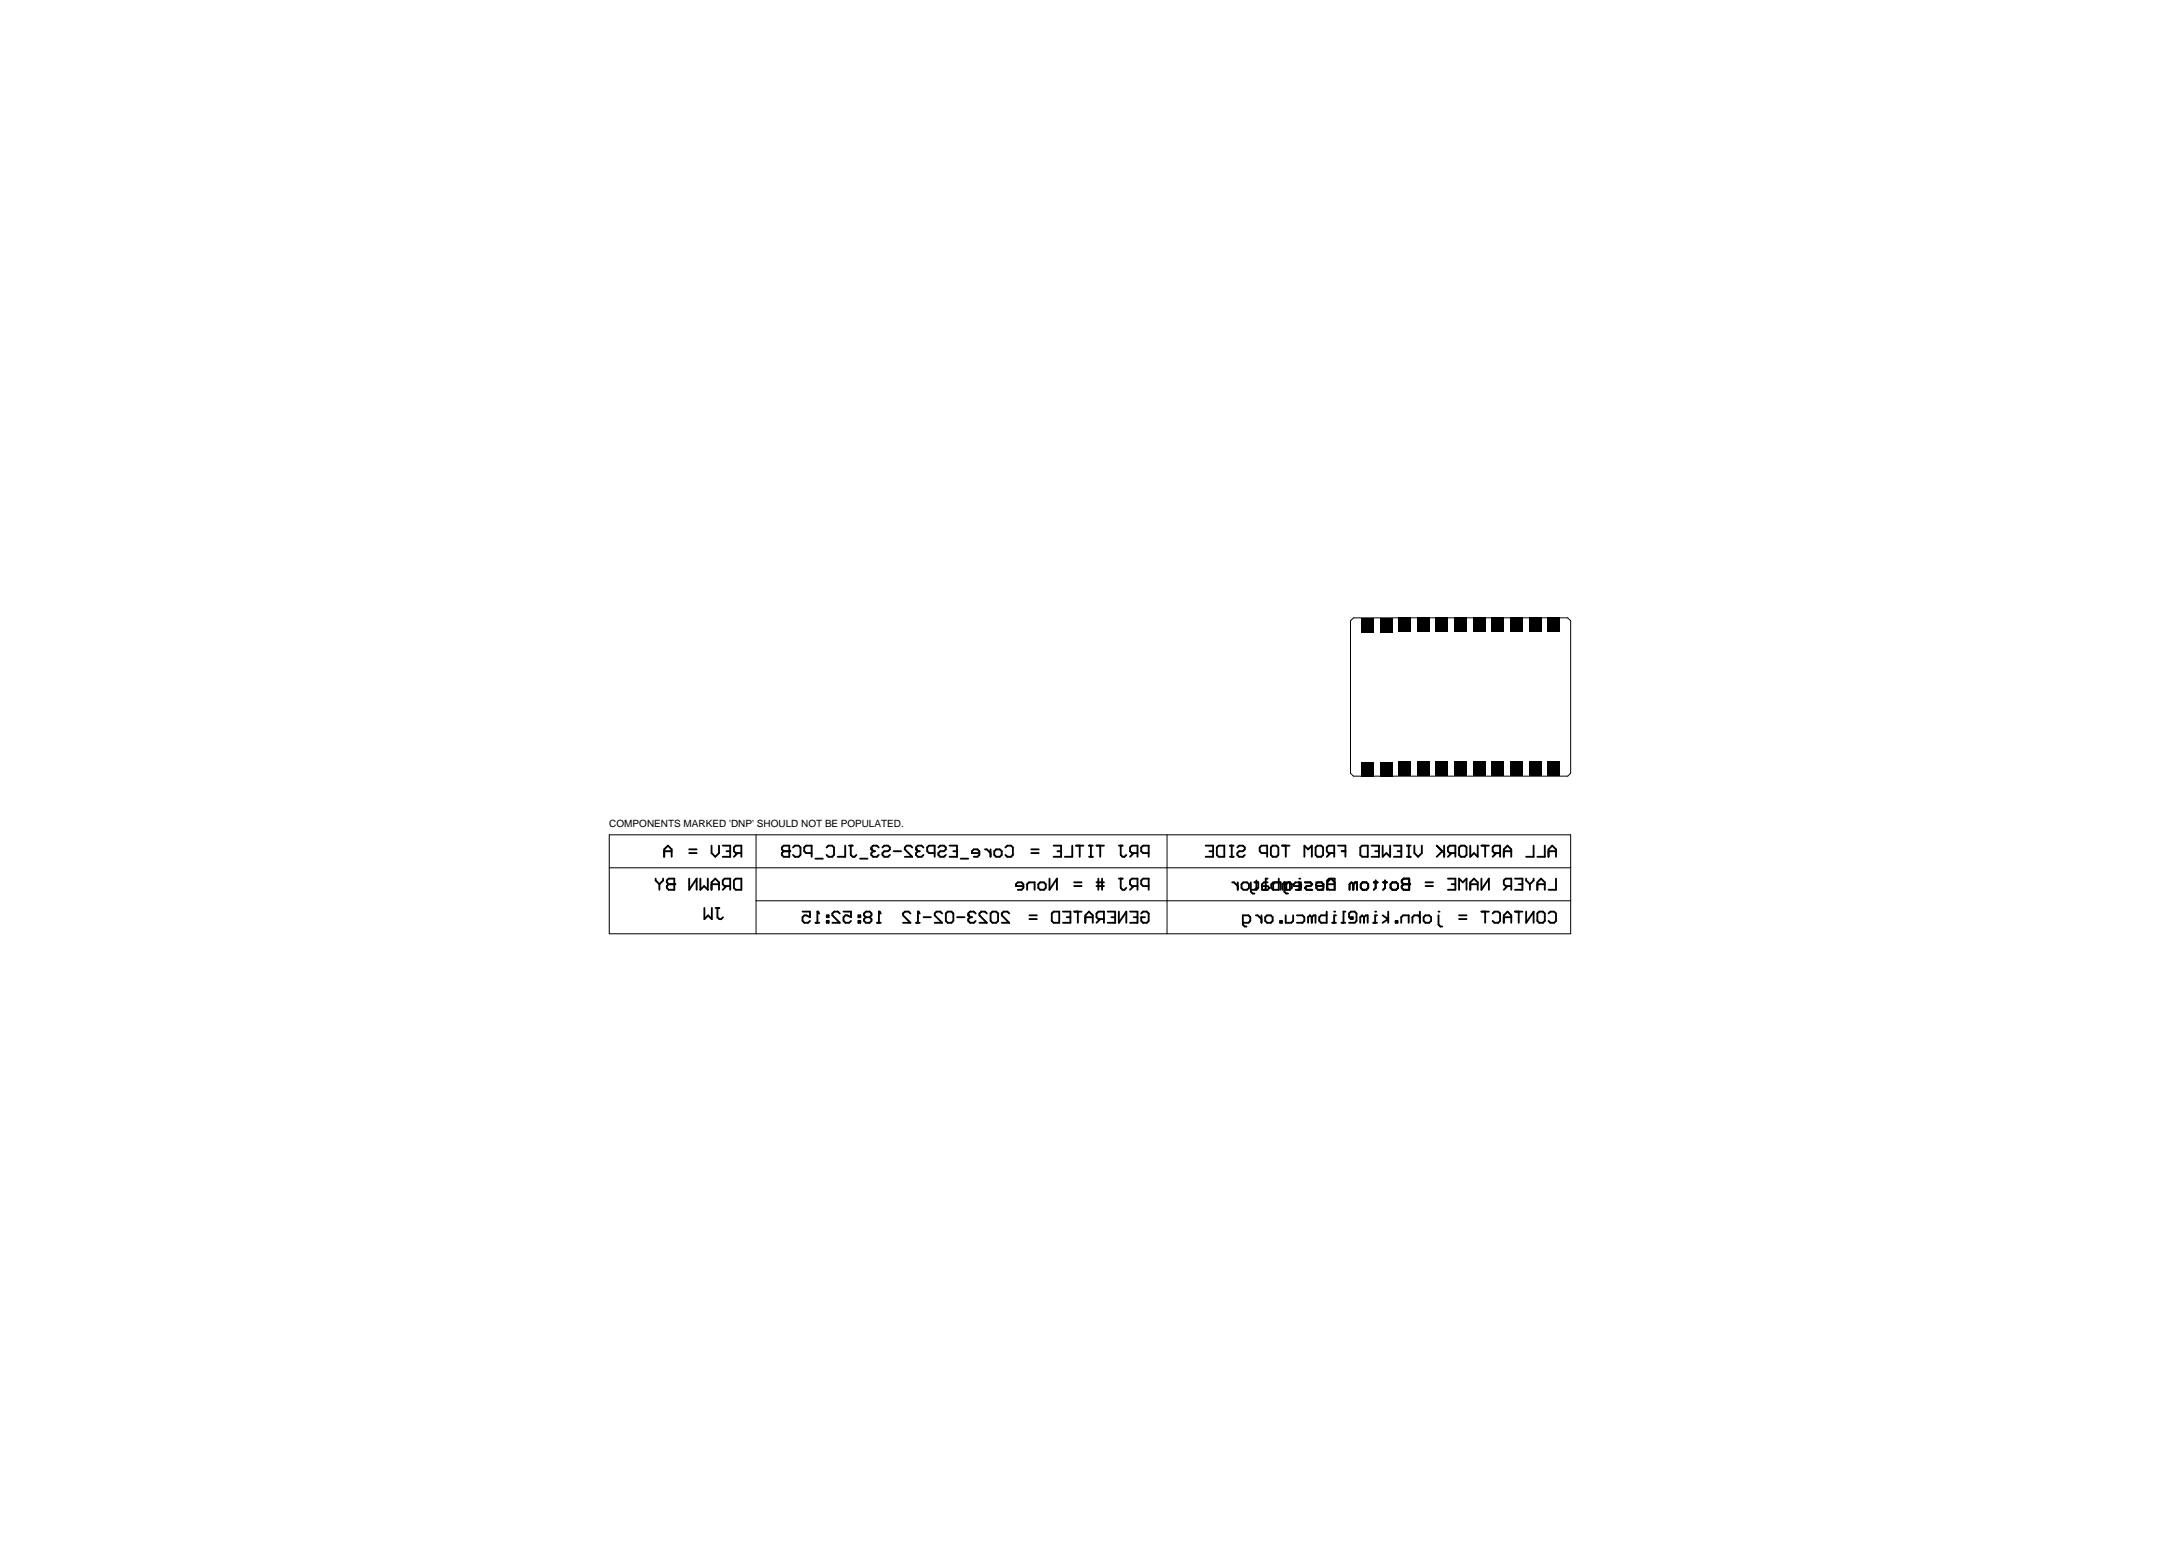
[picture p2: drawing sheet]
<svg xmlns="http://www.w3.org/2000/svg" width="297mm" height="210mm" viewBox="0 0 297 210" stroke-linecap="round" stroke-linejoin="round" font-family="sans-serif">
<defs><g id="words">
<text font-size="1.4" x="83" y="112.7">COMPONENTS MARKED 'DNP' SHOULD NOT BE POPULATED.</text>
</g></defs>
<path d="M183.9 84.6l.4-.4h29.2l.4 .4v20.7l-.4 .4h-29.2l-.4-.4zM83 113.7h130.9v13.5h-130.9zM83 118.2h130.9M103 113.7v13.5M158.9 113.7v13.5M103 122.7h110.9" fill="none" stroke="#000" stroke-width=".14"/>
<g fill="none" stroke="#000" stroke-width=".25">
<path d="M89.3 119.7v.2l.5 .5M90.3 119.7v.2l-.5 .5M90.5 116.7v-1l.5-.5 .5 .5v1M90.5 115.9h1M90.8 119.9l.3-.2h.7v1.5h-.7l-.3-.3v-.2l.3-.3-.3-.2zM93.9 116.2h1M93.9 115.7h1M93.9 119.7v1.5l1-1.5v1.5M95.4 119.7v1.5l.5-.5 .5 .5v-1.5M96.9 115.2v1l.5 .5 .5-.5v-1M98.4 115.2h1v1.5h-1M98.9 115.9h.5"/>
<path d="M100 119.9l.2-.2h.8v1.5h-.8l-.2-.3zM100.5 116.2l-.5 .5M101 116.2h-.8l-.2-.3v-.5l.2-.2h.8v1.5M106.7 115.9h.8M106.7 115.2h.8v1.5h-.8l-.2-.2v-.3l.2-.3-.2-.2v-.3zM107.5 115.9h.1M108 115.4l.3-.2h.5l.2 .2v1.1l-.2 .2h-.5l-.3-.2M110.5 116.2h-.7l-.3-.3v-.5l.3-.2h.7v1.5M111 117h1.1M112.6 115.4l.2-.2h.5l.3 .2v1.1l-.3 .2h-.5l-.2-.2M115.1 115.2v1.5h-1M115.6 115.2h.5"/>
<path d="M115.9 115.2v1.3l.2 .2h.3l.2-.2M117.1 117h1.1M118.7 115.7h.1M118.7 115.7l.2 .2M118.9 115.9h.3M118.9 115.9l-.2 .3v.3l.2 .2h.5l.3-.2M119.7 115.4l-.3-.2h-.5l-.2 .2v.3M120.2 115.4l.2-.2h.5l.3 .2v.3l-.3 .2h-.5l-.2 .3v.3l.2 .2h.5l.3-.2M121.7 115.9h1M124.2 115.4l-.2-.2h-.5l-.3 .2v.3l1 1h-1M124.8 115.7h.1M124.8 115.7l.2 .2"/>
<path d="M125 115.9h.3M125 115.9l-.2 .3v.3l.2 .2h.5l.3-.2M125.8 115.4l-.3-.2h-.5l-.2 .2v.3M127.3 116.2h-.8l-.2-.3v-.5l.2-.2h.8v1.5M127.8 115.4l.3-.2h.5l.2 .2v.3l-.2 .2h-.5l-.3 .3v.3l.3 .2h.5l.2-.2M129.3 115.2h1v1.5h-1M129.8 115.9h.5M130.8 117h1.1M133.4 116.2h-1v-.3l.2-.2h.5l.3 .2v.6l-.3 .2h-.5M134.1 115.7h.3l.5 .5M134.9 115.7v1M135.7 115.7h.5l.2 .2v.6l-.2 .2h-.5l-.3-.2v-.6z"/>
<path d="M136.9 115.4l.3-.2h.5l.3 .2v1.1l-.3 .2h-.5l-.3-.2M140.5 116.2h1M140.5 115.7h1M142.9 119.7v1.5l1-1.5v1.5M143.5 115.2h1v1.5h-1M144 115.9h.5M146 115.2v1.5h-1M146.5 115.2h1.1M147.1 115.2v1.5M148.3 116.7h.5M148.3 115.2h.5M148.6 115.2v1.5"/>
<path d="M149.3 115.2h1.1M149.6 119.7v1.5M149.8 115.2v1.5M150.1 119.7v1.5M152.4 119.7h.5M152.4 115.2h.5M152.6 119.7v1.2l.3 .3h.2l.3-.3M152.6 115.2v1.3l.3 .2h.2l.3-.2M154.4 116.2l-.5 .5M154.9 116.2h-.7l-.3-.3v-.5l.3-.2h.7v1.5M156.4 116.2h-.7l-.3-.3v-.5l.3-.2h.7v1.5M164.2 115.2h1v1.5h-1"/>
<path d="M164.7 115.9h.5M165.7 115.4l.3-.2h.7v1.5h-.7l-.3-.2zM167.5 116.7h.5M167.5 115.2h.5M167.8 115.2v1.5M168.5 115.4l.3-.2h.5l.2 .2v.3l-.2 .2h-.5l-.3 .3v.3l.3 .2h.5l.2-.2M171.1 119.9v1l-.2 .3M172.6 116.2h-.8l-.2-.3v-.5l.2-.2h.8v1.5M172.6 119.7h-.2v1.5M173.3 115.2h.5l.3 .2v1.1l-.3 .2h-.5l-.2-.2v-1.1zM174.2 119.7v1.5h-.8M174.6 115.2h1"/>
<path d="M175.1 115.2v1.5M177 119.7h.1M177.7 116.7v-1.5l.5 .5 .5-.5v1.5M179.2 115.4l.2-.2h.5l.3 .2v1.1l-.3 .2h-.5l-.2-.2zM181.2 116.2l-.5 .5M181.7 116.2h-.7l-.3-.3v-.5l.3-.2h.7v1.5M182.2 115.2h1v1.5M182.7 115.9h.5M185.3 115.4l.2-.2h.8v1.5h-.8l-.2-.2zM186.8 115.2h1v1.5h-1M187.3 115.9h.5M187.4 119.9v1l-.3 .3"/>
<path d="M188.3 115.2v1.5l.5-.5 .5 .5v-1.5M188.6 119.9v1l-.2 .3M189.8 115.2h1.1v1.5h-1.1M190.3 115.9h.6M190.9 119.9l.3-.2h.7v1.5h-.7l-.3-.3v-.2l.3-.3-.3-.2zM191.6 116.7h.5M191.6 115.2h.5M191.9 115.2v1.5M192.6 115.2v1l.5 .5 .5-.5v-1M195.7 115.2l1 1M196.4 115.9l-.7 .8M196.7 115.2v1.5"/>
<path d="M197.2 119.7h1v1.5h-1M197.7 116.2l-.5 .5M198.2 116.2h-.8l-.2-.3v-.5l.2-.2h.8v1.5M198.7 115.4l.3-.2h.5l.2 .2v1.1l-.2 .2h-.5l-.3-.2zM200.2 115.2v1.5l.5-.5 .6 .5v-1.5M201.8 119.7v1.5l1-1.5v1.5M201.8 115.2h1M202.3 115.2v1.5M203.8 116.2l-.5 .5M204.3 116.2h-.8l-.2-.3v-.5l.2-.2h.8v1.5M204.8 116.7v-1l.5-.5 .5 .5v1M204.8 115.9h1"/>
<path d="M206.3 119.7h1v1.5h-1M207.9 119.7v.2l.5 .5M208.9 115.2v1.5h-1M208.9 119.7v.2l-.5 .5M210.4 115.2v1.5h-1M210.9 116.7v-1l.5-.5 .5 .5v1M210.9 115.9h1M211.9 119.7v1.5h-1M89.8 120.4v.8M91.1 120.4h.7M91.8 120.4h.1M95.9 123.7v1.5l.5-.5 .5 .5v-1.5"/>
<path d="M96.9 120.4h1M96.9 121.2v-1l.5-.5 .5 .5v1M97.5 123.7h.5M97.7 123.7v1.2l.3 .3h.2l.3-.3M98.9 120.7l-.5 .5M99.4 120.7h-.7l-.3-.3v-.5l.3-.2h.7v1.5M109.3 124.2h1v.7l-.5-.2h-.2l-.3 .2v.5l.3 .3h.5l.2-.3M111.1 125.7h.5M111.3 124.2h.1M111.3 124.2v1.5M111.3 124.2l.3 .2M112.6 125.4h.3v.3h-.3z"/>
<path d="M112.6 124.7h.3v.2h-.3zM114.4 124.4l-.3-.2h-.5l-.2 .2v.3l1 1h-1M114.9 124.2h1v.7l-.5-.2h-.3l-.2 .2v.5l.2 .3h.5l.3-.3M116.9 125.4h.3v.3h-.3zM116.9 124.7h.3v.2h-.3zM117.9 124.9l-.2 .3v.2l.2 .3h.5l.3-.3v-.2l-.3-.3M117.9 124.9l-.2-.2v-.3l.2-.2h.5l.3 .2v.3l-.3 .2M117.9 124.9h.5M119.5 125.7h.5M119.7 124.2h.1M119.7 124.2v1.5M119.7 124.2l.3 .2"/>
<path d="M124 124.4l-.3-.2h-.5l-.2 .2v.3l1 1h-1M124.8 125.7h.5M125 124.2h.1M125 124.2v1.5M125 124.2l.3 .2M125.8 124.9h1M128.3 124.4l-.2-.2h-.5l-.3 .2v.3l1 1h-1M128.8 124.4l.3-.2h.5l.2 .2v1l-.2 .3h-.5l-.3-.3zM130.3 124.9h1.1M131.9 124.7h.1M131.9 124.7l.2 .2M132.1 124.9l-.2 .3v.2l.2 .3h.5l.3-.3"/>
<path d="M132.1 124.9h.3M132.9 124.4l-.3-.2h-.5l-.2 .2v.3M134.4 124.4l-.2-.2h-.6l-.2 .2v.3l1 1h-1M134.9 124.4l.3-.2h.5l.2 .2v1l-.2 .3h-.5l-.3-.3zM137.5 124.4l-.3-.2h-.5l-.3 .2v.3l1.1 1h-1.1M139.4 120.7h-1v-.3l.2-.2h.5l.3 .2v.5l-.3 .3h-.5M139.9 121.2v-.8l.2-.2h.8v1M140.2 124.7h1M140.2 125.2h1M141.7 120.2h.5l.2 .2v.5l-.2 .3h-.5l-.3-.3v-.5zM143.2 124.4l.3-.2h.8v1.5h-.8l-.3-.3zM144.8 124.2h1v1.5h-1"/>
<path d="M145.3 124.9h.5M146.3 124.2h1M146.3 120.7h1M146.3 120.2h1M146.8 124.2v1.5M147.8 124.9h1M147.8 125.7v-1l.5-.5 .5 .5v1M149.3 120.7h1.1M149.3 120.2h1.1M149.8 125.2l-.5 .5M150.4 125.2h-.8l-.3-.3v-.5l.3-.2h.8v1.5M150.9 124.2h1v1.5h-1"/>
<path d="M151.4 124.9h.5M152.4 124.2v1.5l1-1.5v1.5M153.9 124.2h1v1.5h-1M154.4 124.9h.5M154.4 120.7l-.5 .5M154.9 120.7h-.7l-.3-.3v-.5l.3-.2h.7v1.5M155.4 124.4l.3-.2h.5l.2 .2v1l-.2 .3h-.5l-.3-.3v-.5h.5M156.4 120.7h-.7l-.3-.3v-.5l.3-.2h.7v1.5M167.8 120.2h.3l.5 .5M168.6 120.2v1M169.1 120.4l.2-.2h.5l.3 .2v.5l-.3 .3h-.5l-.2-.3zM169.3 125.7h.7l.3-.3v-.5l-.3-.2h-.7v1.2l.2 .3h.3"/>
<path d="M170.4 120.2v1.3l.2 .2h.3M170.9 120.2h.5v.7l-.3 .3h-.7M171 124.7h.3l.5 .5M171.8 124.7v1M172.3 124.9l.3-.2h.5l.2 .2v.5l-.2 .3h-.5l-.3-.3zM172.6 120.2h-.5l-.2 .2v.8h.7l.3-.3-.3-.2h-.7M173.4 121.2l-.3-.3v-.5l.3-.2h1v1M173.7 120.2l-.3 .2v.8M174.3 125.4h.3v.3h-.3zM174.9 121.2h.8M174.9 120.2h.8M174.9 120.2v1.3l.3 .2h.2"/>
<path d="M174.9 120.2l.3 .2M174.9 120.2l-.2 .2v.8M175.1 124.7v1h.8l.2-.3v-.7M175.2 120.4v.8M175.4 120.2l-.2 .2M175.7 120.2l.2 .2v.5l-.2 .3M175.7 120.2v1M176.4 121.2h.8M176.6 124.7h.8l.2 .2v.5l-.2 .3h-.8M177 120.2l.2 .2v.5l-.2 .3zM177.2 120.2h-.8l-.2 .2v.3h1M177.7 120.2h.8l.2 .2-.2 .3h-.5l-.3 .2 .3 .3h.7"/>
<path d="M178.7 124.9l.2-.2h.3v1M178.7 124.9v.8M178.7 124.9l-.3-.2-.3 .2v.8M179.2 120.2h.8l.3 .2M179.5 120.7l-.3 .2 .3 .3h.8M179.5 120.2l-.3 .2v.3h1.1M180.3 120.4l-.3 .3M180.3 120.4v.5l-.3 .3M180.7 124.2v1.5h-.8l-.2-.3v-.5l.2-.2h.8M180.8 120.9l.2 .3h.8v-1.5h-.8l-.2 .2v1.3M180.8 120.4h1M180.8 120.2l.5-.5 .5 .5"/>
<path d="M181.4 125.7h.6M181.7 124.2h.1M182 124.7h-.3v1M182.7 125.7h.5M183.2 124.2h-.2v1.5M184 125.2l-.3-.3v-.5l.3-.2h.5l.2 .2v1l-.2 .3h-.8M184 124.9h.2v.3h-.2zM184.3 120.4l.3-.2h.2v1M184.3 120.4v.8M184.3 120.4l-.2-.2-.3 .2v.8M185.3 120.4l.3-.2h.5l.2 .2v.5l-.2 .3h-.5l-.3-.3zM185.8 124.9l.2-.2h.3v1"/>
<path d="M185.8 124.9l-.3-.2-.2 .2v.8M185.8 124.9v.8M187 125.7h.5M187.1 120.2h.5M187.3 124.2h.1M187.5 124.7h-.2v1M188.3 124.7l.8 .5-.8 .5M188.4 120.2h.5M189.1 124.2v1.5M189.4 120.4l.2-.2h.5l.3 .2v.5l-.3 .3h-.5l-.2-.3zM190.1 125.4h.2v.3h-.2zM190.8 125.7v-.8l.3-.2h.8v1"/>
<path d="M191.2 120.4h.7M191.9 120.4h.1M193.4 124.9l-.3-.2h-.5l-.2 .2v.8M193.4 124.2v1.5M193.9 124.9l.2-.2h.5l.3 .2v.5l-.3 .3h-.5l-.2-.3zM194.2 120.7h1M194.2 120.2h1M195.9 124.2h.1M195.9 124.7v1.2l.3 .3h.2M197.7 120.4h.5M198.7 124.7h1M198.7 125.2h1"/>
<path d="M198.7 121.2v-1.5l.5 .5 .5-.5v1.5M200.2 120.4h1.1M200.2 121.2v-1l.5-.5 .6 .5v1M201.8 124.2h1M202.3 124.2v1.5M203.3 124.4l.2-.2h.5l.3 .2v1l-.3 .3h-.5l-.2-.3M204.8 124.9h1M204.8 125.7v-1l.5-.5 .5 .5v1M205.3 120.7l-.5 .5M205.8 120.7h-.7l-.3-.3v-.5l.3-.2h.7v1.5M206.3 124.2h1M206.8 124.2v1.5"/>
<path d="M206.8 120.4h.5M207.9 124.2v1.5l1-1.5v1.5M208.4 120.4v.8M209.4 124.4l.2-.2h.5l.3 .2v1l-.3 .3h-.5l-.2-.3zM209.4 121.2v-1l.5-.5 .5 .5v1M209.4 120.4h1M210.9 124.4l.3-.2h.5l.2 .2v1l-.2 .3h-.5l-.3-.3"/>
</g>
<g fill="#000">
<path d="M185.4 84.2h1.7v1.9h-1.7z" fill-rule="evenodd"/>
<path d="M187.9 84.2h1.7v1.9h-1.7z" fill-rule="evenodd"/>
<path d="M190.5 84.1h1.6v2h-1.6z" fill-rule="evenodd"/>
<path d="M193 84.1h1.7v2h-1.7z" fill-rule="evenodd"/>
<path d="M195.6 84.1h1.6v2h-1.6z" fill-rule="evenodd"/>
<path d="M198.1 84.1h1.6v2h-1.6z" fill-rule="evenodd"/>
<path d="M200.6 84.1h1.7v2h-1.7z" fill-rule="evenodd"/>
<path d="M203.2 84.1h1.6v2h-1.6z" fill-rule="evenodd"/>
<path d="M205.7 84.1h1.7v2h-1.7z" fill-rule="evenodd"/>
<path d="M208.3 84.1h1.6v2h-1.6z" fill-rule="evenodd"/>
<path d="M210.8 84.1h1.6v2h-1.6z" fill-rule="evenodd"/>
<path d="M185.4 103.8h1.7v2h-1.7z" fill-rule="evenodd"/>
<path d="M187.9 103.8h1.7v2h-1.7z" fill-rule="evenodd"/>
<path d="M190.5 103.8h1.6v1.9h-1.6z" fill-rule="evenodd"/>
<path d="M193 103.8h1.7v1.9h-1.7z" fill-rule="evenodd"/>
<path d="M195.6 103.8h1.6v1.9h-1.6z" fill-rule="evenodd"/>
<path d="M198.1 103.8h1.6v1.9h-1.6z" fill-rule="evenodd"/>
<path d="M200.6 103.8h1.7v1.9h-1.7z" fill-rule="evenodd"/>
<path d="M203.2 103.8h1.6v1.9h-1.6z" fill-rule="evenodd"/>
<path d="M205.7 103.8h1.7v1.9h-1.7z" fill-rule="evenodd"/>
<path d="M208.3 103.8h1.6v1.9h-1.6z" fill-rule="evenodd"/>
<path d="M210.8 103.8h1.6v1.9h-1.6z" fill-rule="evenodd"/>
</g>
<use href="#words"/>
</svg>
